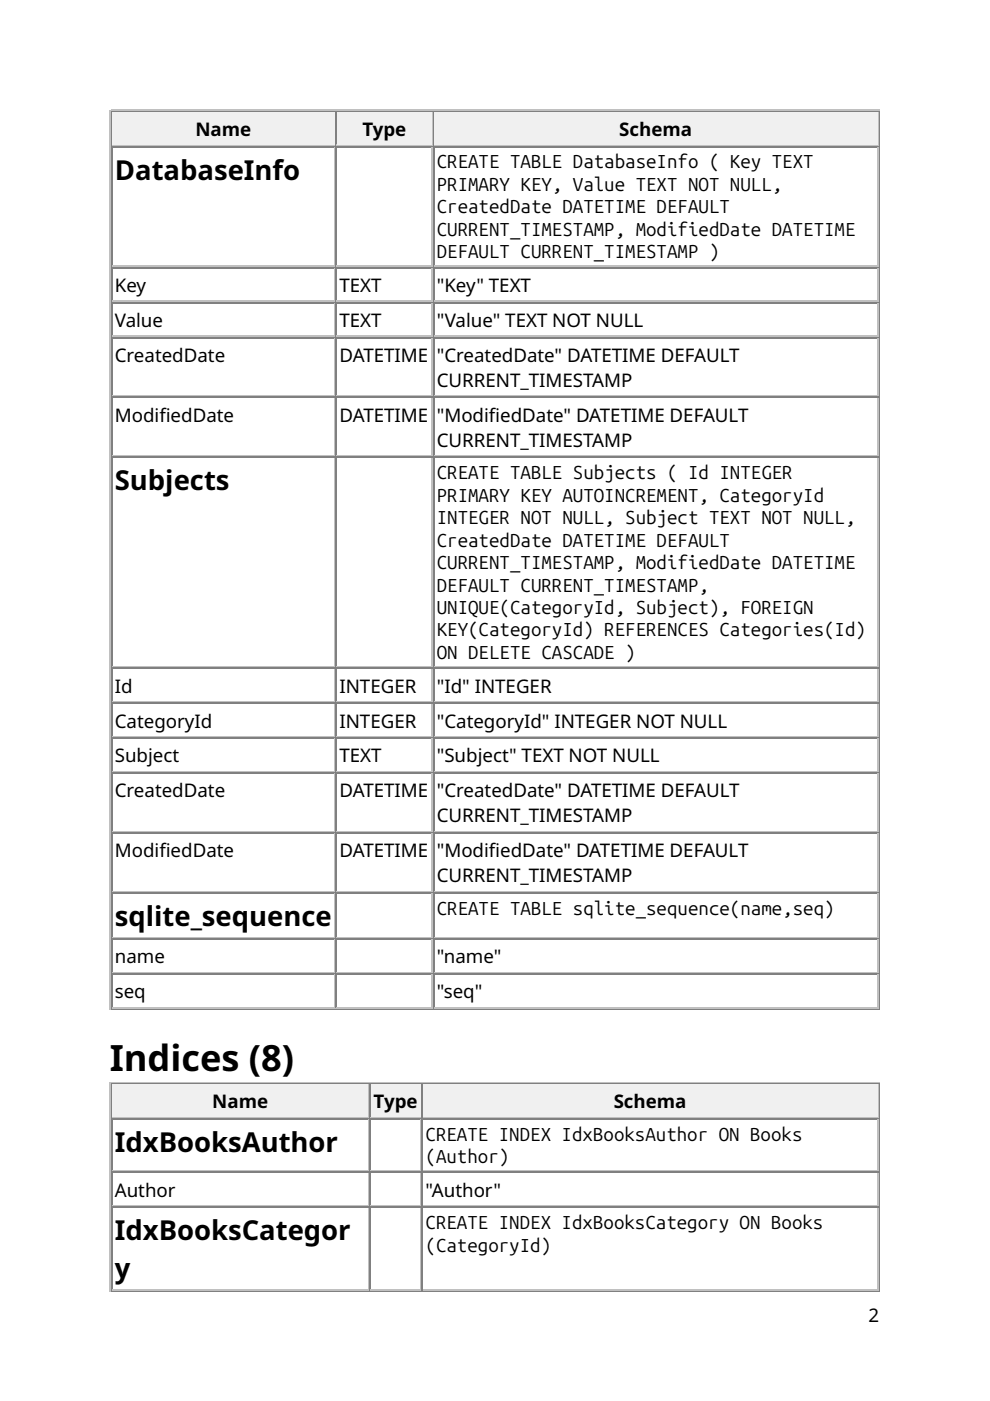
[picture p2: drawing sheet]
<svg xmlns="http://www.w3.org/2000/svg" width="210mm" height="297mm" viewBox="0 0 210 297" stroke-linecap="round" stroke-linejoin="round" font-family="sans-serif">
<defs><g id="words">
<text font-size="7.7" x="23.3" y="227">Indices (8)</text>
<g font-size="5.8">
<text x="24.3" y="38.1">DatabaseInfo</text>
<text x="24.3" y="104">Subjects</text>
<text x="24.3" y="196.3">sqlite_sequence</text>
<text x="24.3" y="244.2">IdxBooksAuthor</text>
<text x="24.3" y="263">IdxBooksCategor</text>
<text x="24.3" y="270.9">y</text>
</g>
<g font-size="4">
<text x="41.4" y="28.8">Name</text>
<text x="76.8" y="28.8">Type</text>
<text x="131.3" y="28.8">Schema</text>
<text x="92.6" y="35.7">CREATE TABLE DatabaseInfo ( Key TEXT</text>
<text x="92.6" y="40.5">PRIMARY KEY, Value TEXT NOT NULL,</text>
<text x="92.6" y="45.2">CreatedDate DATETIME DEFAULT</text>
<text x="92.6" y="50">CURRENT_TIMESTAMP, ModifiedDate DATETIME</text>
<text x="92.6" y="54.8">DEFAULT CURRENT_TIMESTAMP )</text>
<text x="24.3" y="61.9">Key</text>
<text x="72" y="61.9">TEXT</text>
<text x="92.6" y="61.9">&quot;Key&quot; TEXT</text>
<text x="24.3" y="69.3">Value</text>
<text x="72" y="69.3">TEXT</text>
<text x="92.6" y="69.3">&quot;Value&quot; TEXT NOT NULL</text>
<text x="24.3" y="76.7">CreatedDate</text>
<text x="72" y="76.7">DATETIME</text>
<text x="92.6" y="76.7">&quot;CreatedDate&quot; DATETIME DEFAULT</text>
<text x="92.6" y="82">CURRENT_TIMESTAMP</text>
<text x="24.3" y="89.4">ModifedDate</text>
<text x="33.8" y="89.4">i</text>
<text x="72" y="89.4">DATETIME</text>
<text x="92.6" y="89.4">&quot;ModifedDate&quot; DATETIME DEFAULT</text>
<text x="103.7" y="89.4">i</text>
<text x="92.6" y="94.7">CURRENT_TIMESTAMP</text>
<text x="92.6" y="101.6">CREATE TABLE Subjects ( Id INTEGER</text>
<text x="92.6" y="106.4">PRIMARY KEY AUTOINCREMENT, CategoryId</text>
<text x="92.6" y="111.1">INTEGER NOT NULL, Subject TEXT NOT NULL,</text>
<text x="92.6" y="115.9">CreatedDate DATETIME DEFAULT</text>
<text x="92.6" y="120.6">CURRENT_TIMESTAMP, ModifiedDate DATETIME</text>
<text x="92.6" y="125.4">DEFAULT CURRENT_TIMESTAMP,</text>
<text x="92.6" y="130.2">UNIQUE(CategoryId, Subject), FOREIGN</text>
<text x="92.6" y="134.9">KEY(CategoryId) REFERENCES Categories(Id)</text>
<text x="92.6" y="139.7">ON DELETE CASCADE )</text>
<text x="24.3" y="146.8">Id</text>
<text x="72" y="146.8">INTEGER</text>
<text x="92.6" y="146.8">&quot;Id&quot; INTEGER</text>
<text x="24.3" y="154.3">CategoryId</text>
<text x="72" y="154.3">INTEGER</text>
<text x="92.6" y="154.3">&quot;CategoryId&quot; INTEGER NOT NULL</text>
<text x="24.3" y="161.7">Subject</text>
<text x="72" y="161.7">TEXT</text>
<text x="92.6" y="161.7">&quot;Subject&quot; TEXT NOT NULL</text>
<text x="24.3" y="169.1">CreatedDate</text>
<text x="72" y="169.1">DATETIME</text>
<text x="92.6" y="169.1">&quot;CreatedDate&quot; DATETIME DEFAULT</text>
<text x="92.6" y="174.4">CURRENT_TIMESTAMP</text>
<text x="24.3" y="181.8">ModifedDate</text>
<text x="33.8" y="181.8">i</text>
<text x="72" y="181.8">DATETIME</text>
<text x="92.6" y="181.8">&quot;ModifedDate&quot; DATETIME DEFAULT</text>
<text x="103.7" y="181.8">i</text>
<text x="92.6" y="187.1">CURRENT_TIMESTAMP</text>
<text x="92.6" y="193.9">CREATE TABLE sqlite_sequence(name,seq)</text>
<text x="24.3" y="204.3">name</text>
<text x="92.6" y="204.3">&quot;name&quot;</text>
<text x="24.3" y="211.7">seq</text>
<text x="92.6" y="211.7">&quot;seq&quot;</text>
<text x="45" y="234.9">Name</text>
<text x="79.2" y="234.9">Type</text>
<text x="130.1" y="234.9">Schema</text>
<text x="90.2" y="241.8">CREATE INDEX IdxBooksAuthor ON Books</text>
<text x="90.2" y="246.6">(Author)</text>
<text x="24.3" y="253.7">Author</text>
<text x="90.2" y="253.7">&quot;Author&quot;</text>
<text x="90.2" y="260.6">CREATE INDEX IdxBooksCategory ON Books</text>
<text x="90.2" y="265.4">(CategoryId)</text>
<text x="184.1" y="280.2">2</text>
</g>
</g></defs>
<path d="M23.4 23.3v190.7M23.5 23.4h163M23.8 30.8h47.4M71 23.8v6.9" fill="none" stroke="#c0c0c0" stroke-width=".26"/>
<path d="M23.7 23.5v7.5M23.8 23.7h47.4M186.4 23.5v190.3M23.5 213.9h163" fill="none" stroke="#808080" stroke-width=".26"/>
<g fill="#f0f0f0">
<path d="M23.8 23.8h47.1v6.9h-47.1z"/>
<path d="M41.3 24.3h12.1v5.9h-12.1z"/>
</g>
<path d="M71.3 23.5v7.5M71.4 23.7h20.4" fill="none" stroke="#808080" stroke-width=".26"/>
<path d="M71.4 30.8h20.4M91.7 23.8v6.9" fill="none" stroke="#c0c0c0" stroke-width=".26"/>
<g fill="#f0f0f0">
<path d="M71.4 23.8h20.1v6.9h-20.1z"/>
<path d="M76.7 24.3h9.6v5.9h-9.6z"/>
</g>
<path d="M91.9 23.5v7.5M92.1 23.7h94.2" fill="none" stroke="#808080" stroke-width=".26"/>
<path d="M92.1 30.8h94.2M186.1 23.8v6.9" fill="none" stroke="#c0c0c0" stroke-width=".26"/>
<g fill="#f0f0f0">
<path d="M92.1 23.8h93.9v6.9h-93.9z"/>
<path d="M131.2 24.3h15.6v5.9h-15.6z"/>
</g>
<g fill="none" stroke="#808080" stroke-width=".26">
<path d="M23.7 31v182.8M23.8 31.1h47.4M71.3 31v182.8M71.4 31.1h20.4M91.9 31v182.8M92.1 31.1h94.2M23.8 56.8h47.4M71.4 56.8h20.4M92.1 56.8h94.2M23.8 64.2h47.4M23.8 71.6h47.4M71.4 64.2h20.4"/>
<path d="M71.4 71.6h20.4M92.1 64.2h94.2M92.1 71.6h94.2M23.8 84.3h47.4M23.8 97h47.4M71.4 84.3h20.4M71.4 97h20.4M92.1 84.3h94.2M92.1 97h94.2M23.8 141.7h47.4M23.8 149.1h47.4M23.8 156.5h47.4"/>
<path d="M71.4 141.7h20.4M71.4 149.1h20.4M71.4 156.5h20.4M92.1 141.7h94.2M92.1 149.1h94.2M92.1 156.5h94.2M23.8 163.9h47.4M23.8 176.6h47.4M71.4 163.9h20.4M71.4 176.6h20.4M92.1 163.9h94.2M92.1 176.6h94.2"/>
<path d="M23.8 189.3h47.4M23.8 199.1h47.4M71.4 189.3h20.4M71.4 199.1h20.4M92.1 189.3h94.2M92.1 199.1h94.2M23.8 206.5h47.4M71.4 206.5h20.4M92.1 206.5h94.2M23.7 229.7v7.4M23.8 229.8h54.5M186.4 229.7v43.9"/>
<path d="M23.5 273.7h163"/>
</g>
<g fill="none" stroke="#c0c0c0" stroke-width=".26">
<path d="M71 31.2v25.2M91.7 31.2v25.2M186.1 31.2v25.2M23.8 56.5h47.4M71 56.9v6.9M71.4 56.5h20.4M91.7 56.9v6.9M92.1 56.5h94.2M186.1 56.9v6.9M23.8 63.9h47.4M23.8 71.3h47.4M71 64.3v6.9"/>
<path d="M71 71.7v12.2M71.4 63.9h20.4M71.4 71.3h20.4M91.7 64.3v6.9M91.7 71.7v12.2M92.1 63.9h94.2M92.1 71.3h94.2M186.1 64.3v6.9M186.1 71.7v12.2M23.8 84h47.4M23.8 96.7h47.4M71 84.4v12.2"/>
<path d="M71 97.1v44.2M71.4 84h20.4M71.4 96.7h20.4M91.7 84.4v12.2M91.7 97.1v44.2M92.1 84h94.2M92.1 96.7h94.2M186.1 84.4v12.2M186.1 97.1v44.2M23.8 141.4h47.4M23.8 148.8h47.4M23.8 156.2h47.4"/>
<path d="M71 141.8v6.9M71 149.2v6.9M71 156.6v6.9M71.4 141.4h20.4M71.4 148.8h20.4M71.4 156.2h20.4M91.7 141.8v6.9M91.7 149.2v6.9M91.7 156.6v6.9M92.1 141.4h94.2M92.1 148.8h94.2M92.1 156.2h94.2"/>
<path d="M186.1 141.8v6.9M186.1 149.2v6.9M186.1 156.6v6.9M23.8 163.6h47.4M23.8 176.3h47.4M71 164v12.2M71 176.7v12.2M71.4 163.6h20.4M71.4 176.3h20.4M91.7 164v12.2M91.7 176.7v12.2M92.1 163.6h94.2"/>
<path d="M92.1 176.3h94.2M186.1 164v12.2M186.1 176.7v12.2M23.8 189h47.4M23.8 198.8h47.4M71 189.4v9.3M71 199.2v6.9M71.4 189h20.4M71.4 198.8h20.4M91.7 189.4v9.3M91.7 199.2v6.9M92.1 189h94.2"/>
<path d="M92.1 198.8h94.2M186.1 189.4v9.3M186.1 199.2v6.9M23.8 206.2h47.4M23.8 213.7h47.4M71 206.6v6.9M71.4 206.2h20.4M71.4 213.7h20.4M91.7 206.6v6.9M92.1 206.2h94.2M92.1 213.7h94.2M186.1 206.6v6.9"/>
<path d="M23.4 229.4v44.4M23.5 229.5h163M23.8 236.9h54.5M78.2 229.9v6.9"/>
</g>
<g fill="#f0f0f0">
<path d="M23.8 229.9h54.3v6.9h-54.3z"/>
<path d="M45 230.5h11.9v5.8h-11.9z"/>
</g>
<path d="M78.4 229.7v7.4M78.6 229.8h10.8" fill="none" stroke="#808080" stroke-width=".26"/>
<path d="M78.6 236.9h10.8M89.3 229.9v6.9" fill="none" stroke="#c0c0c0" stroke-width=".26"/>
<g fill="#f0f0f0">
<path d="M78.6 229.9h10.6v6.9h-10.6z"/>
<path d="M79.1 230.5h9.5v5.8h-9.5z"/>
</g>
<path d="M89.6 229.7v7.4M89.7 229.8h96.6" fill="none" stroke="#808080" stroke-width=".26"/>
<path d="M89.7 236.9h96.6M186.1 229.9v6.9" fill="none" stroke="#c0c0c0" stroke-width=".26"/>
<g fill="#f0f0f0">
<path d="M89.7 229.9h96.3v6.9h-96.3z"/>
<path d="M129.9 230.5h15.9v5.8h-15.9z"/>
</g>
<path d="M23.7 237.1v36.5M23.8 237.2h54.5M78.4 237.1v36.5M78.6 237.2h10.8M89.6 237.1v36.5M89.7 237.2h96.6M23.8 248.6h54.5M23.8 256h54.5M78.6 248.6h10.8M78.6 256h10.8M89.7 248.6h96.6M89.7 256h96.6" fill="none" stroke="#808080" stroke-width=".26"/>
<g fill="none" stroke="#c0c0c0" stroke-width=".26">
<path d="M78.2 237.3v10.9M89.3 237.3v10.9M186.1 237.3v10.9M23.8 248.3h54.5M23.8 255.7h54.5M78.2 248.7v6.9M78.2 256.1v17.2M78.6 248.3h10.8M78.6 255.7h10.8M89.3 248.7v6.9M89.3 256.1v17.2M89.7 248.3h96.6"/>
<path d="M89.7 255.7h96.6M186.1 248.7v6.9M186.1 256.1v17.2M23.8 273.4h54.5M78.6 273.4h10.8M89.7 273.4h96.6"/>
</g>
<use href="#words"/>
</svg>
